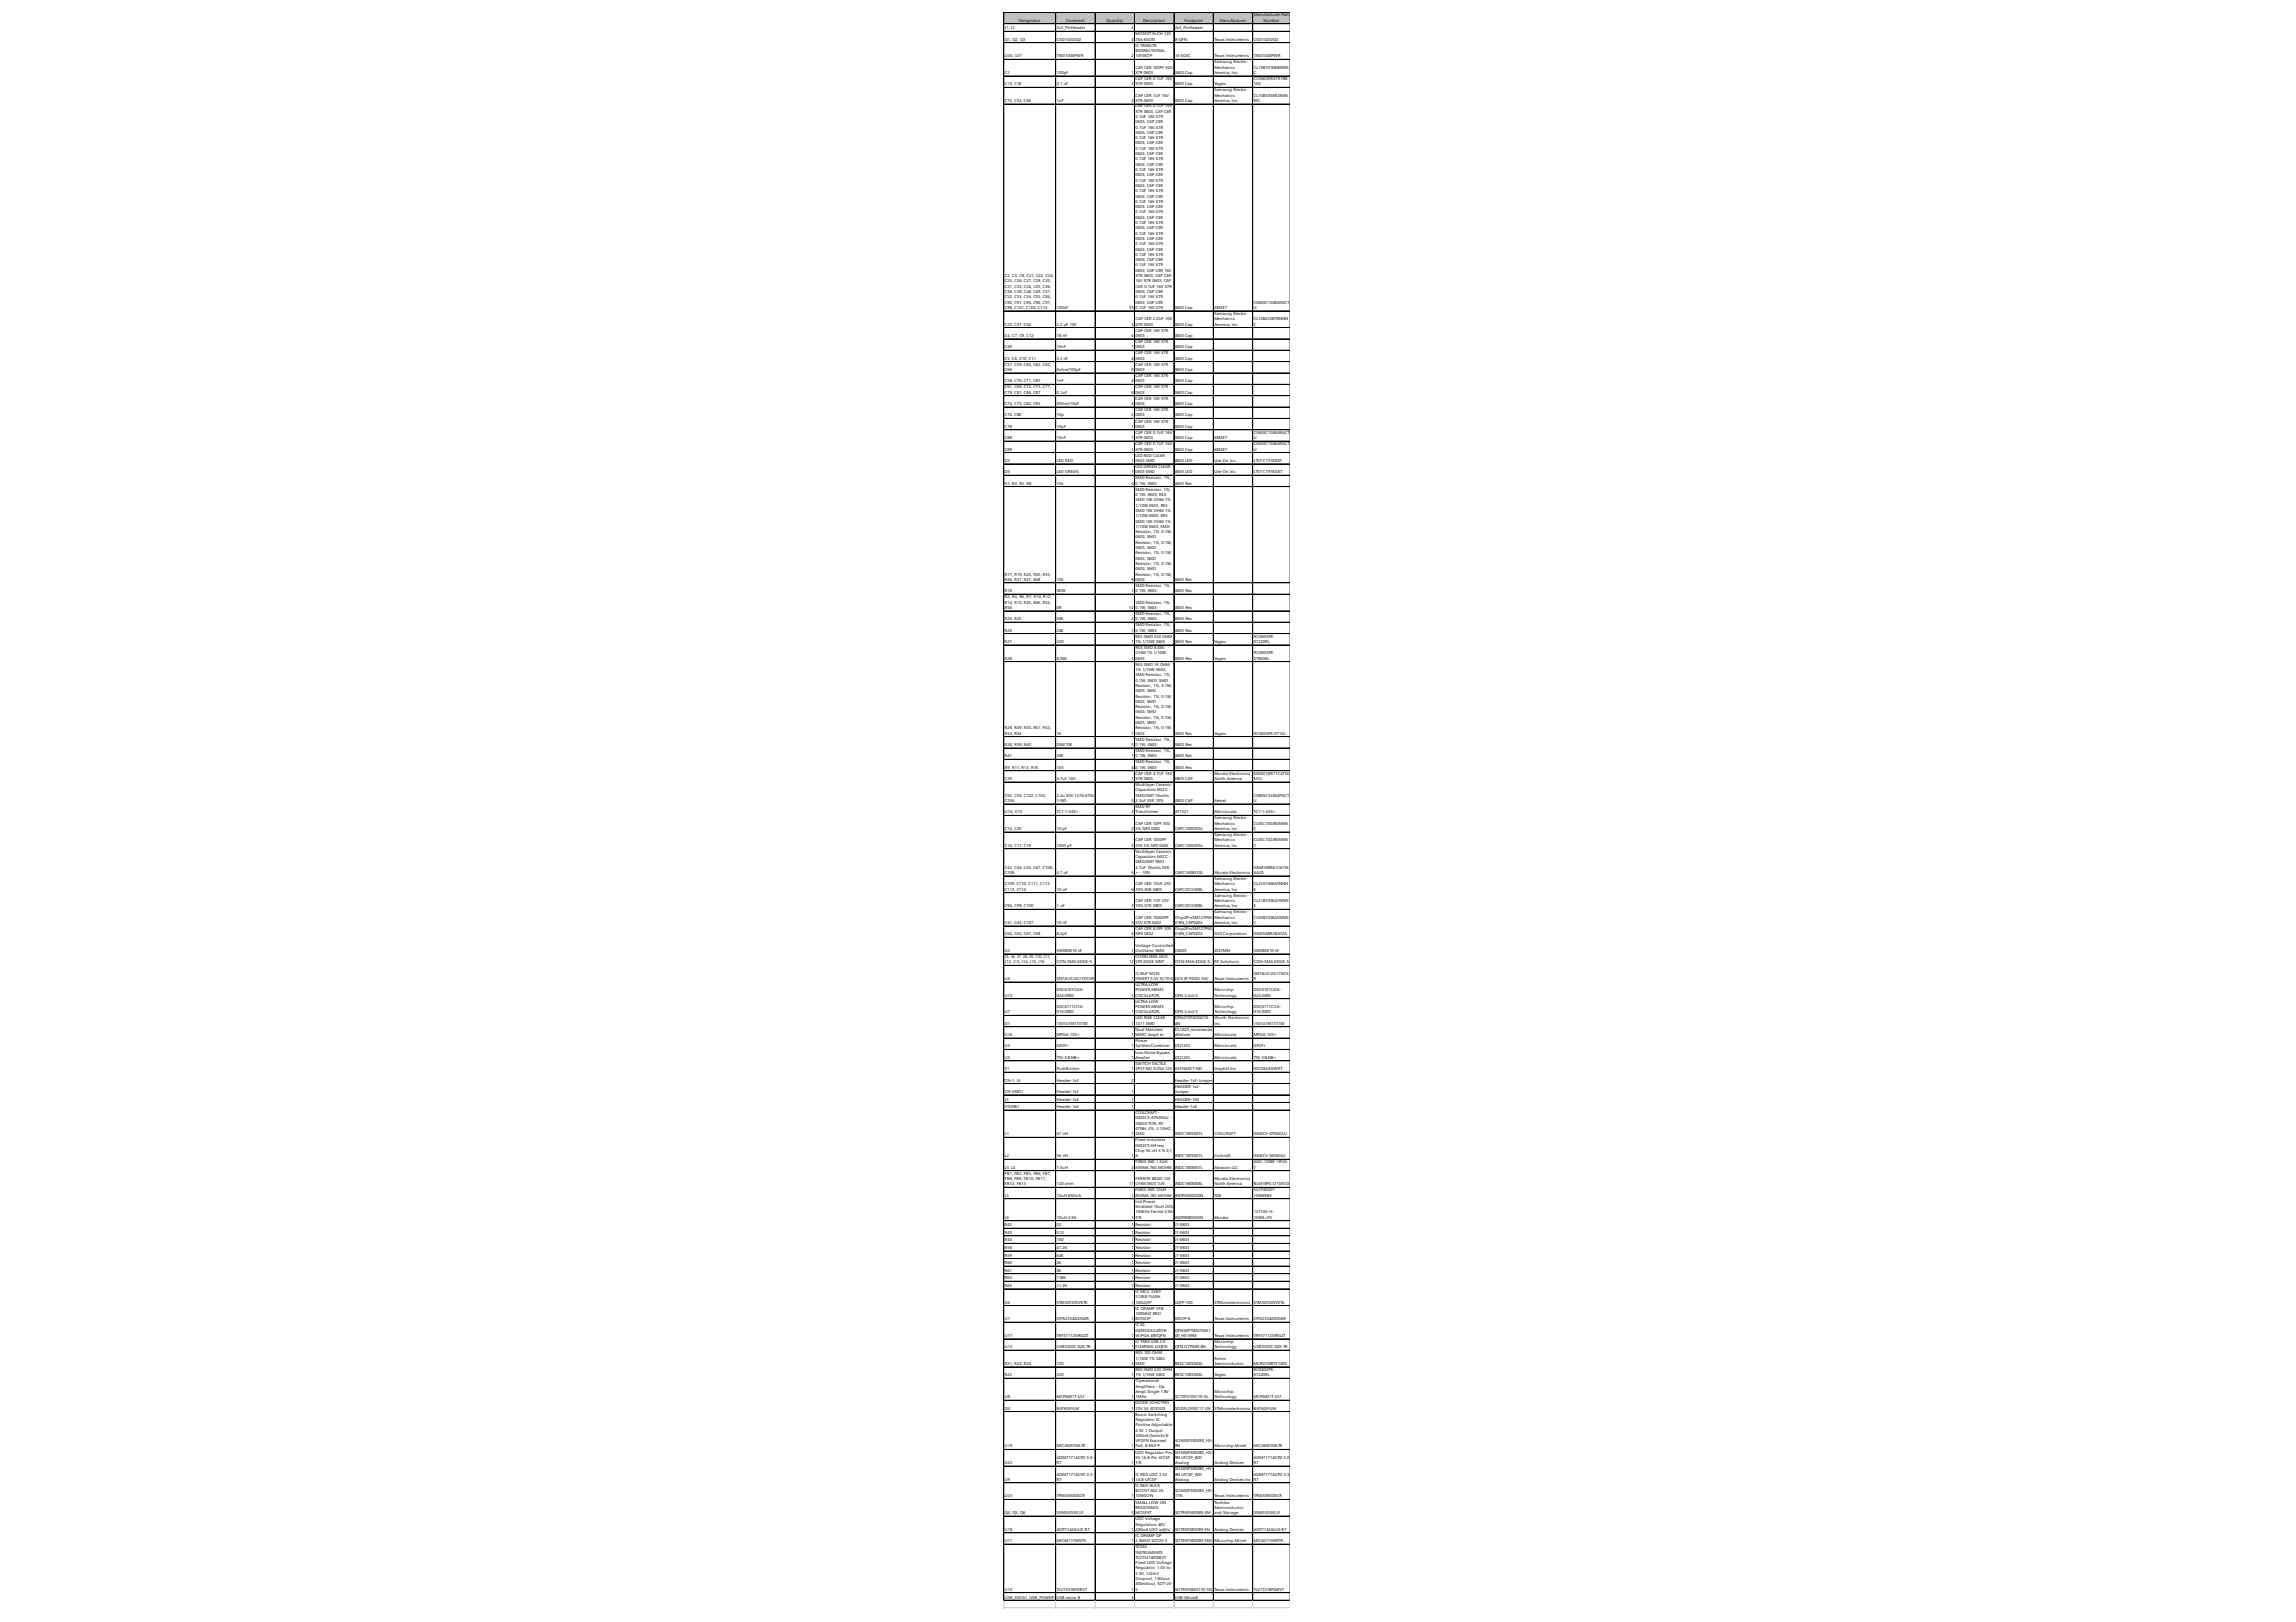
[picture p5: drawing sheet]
<svg xmlns="http://www.w3.org/2000/svg" width="297mm" height="210mm" viewBox="0 0 297 210" stroke-linecap="round" stroke-linejoin="round" font-family="sans-serif">
<defs><g id="words">
<g font-size=".5">
<text x="130" y="3.8">J1, J2</text>
<text x="130" y="5.3">Q1, Q2, Q3</text>
<text x="131.8" y="2.8">Designator</text>
<text x="136.7" y="3.8">2x2_PinHeader</text>
<text x="136.7" y="5.3">CSD13202Q2</text>
<text x="137.9" y="2.8">Comment</text>
<text x="143.1" y="2.8">Quantity</text>
<text x="146.4" y="3.8">2</text>
<text x="146.4" y="5.3">3</text>
<text x="146.9" y="4.6">MOSFET N-CH 12V</text>
<text x="146.9" y="5.3">76A 6SON</text>
<text x="147.9" y="2.8">Description</text>
<text x="152" y="3.8">2x2_PinHeader</text>
<text x="152" y="5.3">8-QFN</text>
<text x="153.2" y="2.8">Footprint</text>
<text x="157.1" y="5.3">Texas Instruments</text>
<text x="157.8" y="2.8">Manufacturer</text>
<text x="162.2" y="2.1">Manufacturer Part</text>
<text x="162.2" y="5.3">CSD13202Q2</text>
<text x="163.5" y="2.8">Number</text>
<text x="130" y="7.4">U20, U21</text>
<text x="130" y="9.6">C1</text>
<text x="130" y="11.1">C13, C18</text>
<text x="136.7" y="7.4">TXS0104EPWR</text>
<text x="136.7" y="9.6">100pF</text>
<text x="136.7" y="11.1">0.1 uF</text>
<text x="146.4" y="7.4">2</text>
<text x="146.4" y="9.6">1</text>
<text x="146.4" y="11.1">2</text>
<text x="146.9" y="6.1">IC TRNSLTR</text>
<text x="146.9" y="6.7">BIDIRECTIONAL</text>
<text x="146.9" y="7.4">14TSSOP</text>
<text x="146.9" y="8.9">CAP CER 100PF 50V</text>
<text x="146.9" y="9.6">X7R 0603</text>
<text x="146.9" y="10.4">CAP CER 0.1UF 16V</text>
<text x="146.9" y="11.1">X7R 0603</text>
<text x="152" y="7.4">14-SOIC</text>
<text x="152" y="9.6">0603 Cap</text>
<text x="152" y="11.1">0603 Cap</text>
<text x="157.1" y="7.4">Texas Instruments</text>
<text x="157.1" y="8.2">Samsung Electro-</text>
<text x="157.1" y="8.9">Mechanics</text>
<text x="157.1" y="9.6">America, Inc.</text>
<text x="157.1" y="11.1">Yageo</text>
<text x="157.1" y="11.8">Samsung Electro-</text>
<text x="162.2" y="7.4">TXS0104EPWR</text>
<text x="162.2" y="8.9">CL10B101KB8NNN</text>
<text x="162.2" y="9.6">C</text>
<text x="162.2" y="10.4">CC0603KRX7R7BB</text>
<text x="162.2" y="11.1">104</text>
<text x="130" y="13.2">C15, C32, C46</text>
<text x="136.7" y="13.2">1uF</text>
<text x="146.4" y="13.2">3</text>
<text x="146.9" y="12.5">CAP CER 1UF 16V</text>
<text x="146.9" y="13.2">X7R 0603</text>
<text x="146.9" y="13.9">CAP CER 0.1UF 16V</text>
<text x="146.9" y="14.6">X7R 0603, CAP CER</text>
<text x="146.9" y="15.3">0.1UF 16V X7R</text>
<text x="146.9" y="16">0603, CAP CER</text>
<text x="146.9" y="16.6">0.1UF 16V X7R</text>
<text x="146.9" y="17.3">0603, CAP CER</text>
<text x="152" y="13.2">0603 Cap</text>
<text x="157.1" y="12.5">Mechanics</text>
<text x="157.1" y="13.2">America, Inc.</text>
<text x="162.2" y="12.5">CL10B105MO8NN</text>
<text x="162.2" y="13.2">WC</text>
<text x="146.9" y="18">0.1UF 16V X7R</text>
<text x="146.9" y="18.7">0603, CAP CER</text>
<text x="146.9" y="19.4">0.1UF 16V X7R</text>
<text x="146.9" y="20.1">0603, CAP CER</text>
<text x="146.9" y="20.8">0.1UF 16V X7R</text>
<text x="146.9" y="21.4">0603, CAP CER</text>
<text x="146.9" y="22.1">0.1UF 16V X7R</text>
<text x="146.9" y="22.8">0603, CAP CER</text>
<text x="146.9" y="23.5">0.1UF 16V X7R</text>
<text x="146.9" y="24.2">0603, CAP CER</text>
<text x="146.9" y="24.9">0.1UF 16V X7R</text>
<text x="146.9" y="25.6">0603, CAP CER</text>
<text x="146.9" y="26.2">0.1UF 16V X7R</text>
<text x="146.9" y="26.9">0603, CAP CER</text>
<text x="146.9" y="27.6">0.1UF 16V X7R</text>
<text x="146.9" y="28.3">0603, CAP CER</text>
<text x="146.9" y="29">0.1UF 16V X7R</text>
<text x="146.9" y="29.7">0603, CAP CER</text>
<text x="130" y="35.9">C2, C3, C8, C21, C22, C24,</text>
<text x="146.9" y="30.4">0.1UF 16V X7R</text>
<text x="146.9" y="31.1">0603, CAP CER</text>
<text x="146.9" y="31.7">0.1UF 16V X7R</text>
<text x="146.9" y="32.4">0603, CAP CER</text>
<text x="146.9" y="33.1">0.1UF 16V X7R</text>
<text x="146.9" y="33.8">0603, CAP CER</text>
<text x="146.9" y="34.5">0.1UF 16V X7R</text>
<text x="146.9" y="35.2">0603, CAP CER 16V</text>
<text x="146.9" y="35.9">X7R 0603, CAP CER</text>
<text x="130" y="36.5">C25, C26, C27, C28, C30,</text>
<text x="130" y="37.2">C31, C33, C34, C35, C36,</text>
<text x="130" y="37.9">C38, C39, C48, C49, C51,</text>
<text x="130" y="38.6">C52, C53, C54, C55, C84,</text>
<text x="130" y="39.3">C90, C91, C95, C96, C97,</text>
<text x="130" y="40">C98, C101, C105, C115</text>
<text x="136.7" y="40">100nF</text>
<text x="146.1" y="40">35</text>
<text x="146.9" y="36.5">16V X7R 0603, CAP</text>
<text x="146.9" y="37.2">CER 0.1UF 16V X7R</text>
<text x="146.9" y="37.9">0603, CAP CER</text>
<text x="146.9" y="38.6">0.1UF 16V X7R</text>
<text x="146.9" y="39.3">0603, CAP CER</text>
<text x="146.9" y="40">0.1UF 16V X7R</text>
<text x="146.9" y="41.4">CAP CER 2.2UF 10V</text>
<text x="152" y="40">0603 Cap</text>
<text x="157.1" y="40">KEMET</text>
<text x="157.1" y="40.8">Samsung Electro-</text>
<text x="157.1" y="41.4">Mechanics</text>
<text x="162.2" y="39.3">C0603C104K4RACT</text>
<text x="162.2" y="40">U</text>
<text x="162.2" y="41.4">CL10B225KP8NNN</text>
<text x="130" y="42.1">C23, C37, C56</text>
<text x="130" y="43.6">C4, C7, C9, C12</text>
<text x="130" y="45.1">C40</text>
<text x="130" y="46.5">C5, C6, C10, C11</text>
<text x="130" y="47.3">C57, C59, C60, C62, C63,</text>
<text x="136.7" y="42.1">2.2 uF 10V</text>
<text x="136.7" y="43.6">18 nF</text>
<text x="136.7" y="45.1">10nF</text>
<text x="136.7" y="46.5">3.3 nF</text>
<text x="146.4" y="42.1">3</text>
<text x="146.4" y="43.6">4</text>
<text x="146.4" y="45.1">1</text>
<text x="146.4" y="46.5">4</text>
<text x="146.9" y="42.1">X7R 0603</text>
<text x="146.9" y="42.9">CAP CER 16V X7R</text>
<text x="146.9" y="43.6">0603</text>
<text x="146.9" y="44.4">CAP CER 16V X7R</text>
<text x="146.9" y="45.1">0603</text>
<text x="146.9" y="45.9">CAP CER 16V X7R</text>
<text x="146.9" y="46.5">0603</text>
<text x="146.9" y="47.3">CAP CER 16V X7R</text>
<text x="152" y="42.1">0603 Cap</text>
<text x="152" y="43.6">0603 Cap</text>
<text x="152" y="45.1">0603 Cap</text>
<text x="152" y="46.5">0603 Cap</text>
<text x="157.1" y="42.1">America, Inc.</text>
<text x="162.2" y="42.1">C</text>
<text x="130" y="48">C66</text>
<text x="130" y="49.5">C58, C70, C71, C85</text>
<text x="130" y="50.3">C61, C69, C72, C73, C77,</text>
<text x="130" y="51">C79, C81, C86, C87</text>
<text x="130" y="52.4">C74, C75, C82, C83</text>
<text x="130" y="53.9">C76, C80</text>
<text x="136.7" y="48">0ohm/100pF</text>
<text x="136.7" y="49.5">1nF</text>
<text x="136.7" y="51">0.1uF</text>
<text x="136.7" y="52.4">0Ohm/10uF</text>
<text x="136.7" y="53.9">10p</text>
<text x="146.4" y="48">6</text>
<text x="146.4" y="49.5">4</text>
<text x="146.4" y="51">9</text>
<text x="146.4" y="52.4">4</text>
<text x="146.4" y="53.9">2</text>
<text x="146.9" y="48">0603</text>
<text x="146.9" y="48.8">CAP CER 16V X7R</text>
<text x="146.9" y="49.5">0603</text>
<text x="146.9" y="50.3">CAP CER 16V X7R</text>
<text x="146.9" y="51">0603</text>
<text x="146.9" y="51.7">CAP CER 16V X7R</text>
<text x="146.9" y="52.4">0603</text>
<text x="146.9" y="53.2">CAP CER 16V X7R</text>
<text x="146.9" y="53.9">0603</text>
<text x="152" y="48">0603 Cap</text>
<text x="152" y="49.5">0603 Cap</text>
<text x="152" y="51">0603 Cap</text>
<text x="152" y="52.4">0603 Cap</text>
<text x="152" y="53.9">0603 Cap</text>
<text x="130" y="55.4">C78</text>
<text x="130" y="56.8">C88</text>
<text x="130" y="58.3">C89</text>
<text x="130" y="59.8">D2</text>
<text x="136.7" y="55.4">10pF</text>
<text x="136.7" y="56.8">15nF</text>
<text x="136.7" y="59.8">LED RED</text>
<text x="146.4" y="55.4">1</text>
<text x="146.4" y="56.8">1</text>
<text x="146.4" y="58.3">1</text>
<text x="146.4" y="59.8">1</text>
<text x="146.9" y="54.7">CAP CER 16V X7R</text>
<text x="146.9" y="55.4">0603</text>
<text x="146.9" y="56.1">CAP CER 0.1UF 16V</text>
<text x="146.9" y="56.8">X7R 0603</text>
<text x="146.9" y="57.6">CAP CER 0.1UF 16V</text>
<text x="146.9" y="58.3">X7R 0603</text>
<text x="146.9" y="59.1">LED RED CLEAR</text>
<text x="146.9" y="59.8">0603 SMD</text>
<text x="152" y="55.4">0603 Cap</text>
<text x="152" y="56.8">0603 Cap</text>
<text x="152" y="58.3">0603 Cap</text>
<text x="152" y="59.8">0603 LED</text>
<text x="157.1" y="56.8">KEMET</text>
<text x="157.1" y="58.3">KEMET</text>
<text x="157.1" y="59.8">Lite-On Inc.</text>
<text x="162.2" y="56.1">C0603C104K4RACT</text>
<text x="162.2" y="56.8">U</text>
<text x="162.2" y="57.6">C0603C104K4RACT</text>
<text x="162.2" y="58.3">U</text>
<text x="162.2" y="59.8">LTST-C191KRKT</text>
<text x="130" y="61.2">D3</text>
<text x="130" y="62.7">R1, R3, R5, R8</text>
<text x="136.7" y="61.2">LED GREEN</text>
<text x="136.7" y="62.7">15k</text>
<text x="146.4" y="61.2">1</text>
<text x="146.4" y="62.7">4</text>
<text x="146.9" y="60.6">LED GREEN CLEAR</text>
<text x="146.9" y="61.2">0603 SMD</text>
<text x="146.9" y="62">SMD Resistor, 1%,</text>
<text x="146.9" y="62.7">0.1W, 0603</text>
<text x="146.9" y="63.5">SMD Resistor, 1%,</text>
<text x="146.9" y="64.2">0.1W, 0603, RES</text>
<text x="146.9" y="64.9">SMD 10K OHM 1%</text>
<text x="146.9" y="65.6">1/10W 0603, RES</text>
<text x="152" y="61.2">0603 LED</text>
<text x="152" y="62.7">0603 Res</text>
<text x="157.1" y="61.2">Lite-On Inc.</text>
<text x="162.2" y="61.2">LTST-C191KGKT</text>
<text x="146.9" y="66.2">SMD 10K OHM 1%</text>
<text x="146.9" y="66.9">1/10W 0603, RES</text>
<text x="146.9" y="67.6">SMD 10K OHM 1%</text>
<text x="146.9" y="68.3">1/10W 0603, SMD</text>
<text x="146.9" y="69">Resistor, 1%, 0.1W,</text>
<text x="146.9" y="69.7">0603, SMD</text>
<text x="146.9" y="70.4">Resistor, 1%, 0.1W,</text>
<text x="146.9" y="71">0603, SMD</text>
<text x="146.9" y="71.7">Resistor, 1%, 0.1W,</text>
<text x="130" y="74.5">R17, R19, R20, R30, R35,</text>
<text x="130" y="75.2">R36, R37, R47, R48</text>
<text x="130" y="76.6">R18</text>
<text x="130" y="77.4">R2, R4, R6, R7, R10, R12,</text>
<text x="136.7" y="75.2">10k</text>
<text x="136.7" y="76.6">3K92</text>
<text x="146.4" y="75.2">9</text>
<text x="146.4" y="76.6">1</text>
<text x="146.9" y="72.4">0603, SMD</text>
<text x="146.9" y="73.1">Resistor, 1%, 0.1W,</text>
<text x="146.9" y="73.8">0603, SMD</text>
<text x="146.9" y="74.5">Resistor, 1%, 0.1W,</text>
<text x="146.9" y="75.2">0603</text>
<text x="146.9" y="76">SMD Resistor, 1%,</text>
<text x="146.9" y="76.6">0.1W, 0603</text>
<text x="152" y="75.2">0603 Res</text>
<text x="152" y="76.6">0603 Res</text>
<text x="130" y="78.1">R14, R15, R45, R46, R55,</text>
<text x="130" y="78.8">R56</text>
<text x="130" y="80.3">R24, R25</text>
<text x="130" y="81.7">R26</text>
<text x="130" y="83.2">R27</text>
<text x="136.7" y="78.8">0R</text>
<text x="136.7" y="80.3">56K</text>
<text x="136.7" y="81.7">24K</text>
<text x="136.7" y="83.2">220</text>
<text x="146.1" y="78.8">12</text>
<text x="146.4" y="80.3">2</text>
<text x="146.4" y="81.7">1</text>
<text x="146.4" y="83.2">1</text>
<text x="146.9" y="78.1">SMD Resistor, 1%,</text>
<text x="146.9" y="78.8">0.1W, 0603</text>
<text x="146.9" y="79.6">SMD Resistor, 1%,</text>
<text x="146.9" y="80.3">0.1W, 0603</text>
<text x="146.9" y="81">SMD Resistor, 1%,</text>
<text x="146.9" y="81.7">0.1W, 0603</text>
<text x="146.9" y="82.5">RES SMD 220 OHM</text>
<text x="146.9" y="83.2">1% 1/10W 0603</text>
<text x="146.9" y="84">RES SMD 8.06K</text>
<text x="152" y="78.8">0603 Res</text>
<text x="152" y="80.3">0603 Res</text>
<text x="152" y="81.7">0603 Res</text>
<text x="152" y="83.2">0603 Res</text>
<text x="157.1" y="83.2">Yageo</text>
<text x="162.2" y="82.5">RC0603FR-</text>
<text x="162.2" y="83.2">07220RL</text>
<text x="130" y="85.4">R28</text>
<text x="136.7" y="85.4">8.06K</text>
<text x="146.4" y="85.4">1</text>
<text x="146.9" y="84.7">OHM 1% 1/10W</text>
<text x="146.9" y="85.4">0603</text>
<text x="146.9" y="86.1">RES SMD 1K OHM</text>
<text x="146.9" y="86.8">1% 1/10W 0603,</text>
<text x="146.9" y="87.5">SMD Resistor, 1%,</text>
<text x="146.9" y="88.2">0.1W, 0603, SMD</text>
<text x="146.9" y="88.9">Resistor, 1%, 0.1W,</text>
<text x="146.9" y="89.6">0603, SMD</text>
<text x="152" y="85.4">0603 Res</text>
<text x="157.1" y="85.4">Yageo</text>
<text x="162.2" y="84.7">RC0603FR-</text>
<text x="162.2" y="85.4">078K06L</text>
<text x="130" y="94.4">R29, R49, R50, R51, R52,</text>
<text x="130" y="95.1">R53, R54</text>
<text x="136.7" y="95.1">1K</text>
<text x="146.4" y="95.1">7</text>
<text x="146.9" y="90.3">Resistor, 1%, 0.1W,</text>
<text x="146.9" y="91">0603, SMD</text>
<text x="146.9" y="91.6">Resistor, 1%, 0.1W,</text>
<text x="146.9" y="92.3">0603, SMD</text>
<text x="146.9" y="93">Resistor, 1%, 0.1W,</text>
<text x="146.9" y="93.7">0603, SMD</text>
<text x="146.9" y="94.4">Resistor, 1%, 0.1W,</text>
<text x="146.9" y="95.1">0603</text>
<text x="146.9" y="95.9">SMD Resistor, 1%,</text>
<text x="152" y="95.1">0603 Res</text>
<text x="157.1" y="95.1">Yageo</text>
<text x="162.2" y="95.1">RC0603FR-071KL</text>
<text x="130" y="96.5">R38, R39, R40</text>
<text x="130" y="98">R41</text>
<text x="130" y="99.5">R9, R11, R13, R16</text>
<text x="130" y="101">C29</text>
<text x="136.7" y="96.5">DNI/10K</text>
<text x="136.7" y="98">30K</text>
<text x="136.7" y="99.5">1k5</text>
<text x="136.7" y="101">4.7uF 16V</text>
<text x="146.4" y="96.5">3</text>
<text x="146.4" y="98">1</text>
<text x="146.4" y="99.5">4</text>
<text x="146.4" y="101">1</text>
<text x="146.9" y="96.5">0.1W, 0603</text>
<text x="146.9" y="97.3">SMD Resistor, 1%,</text>
<text x="146.9" y="98">0.1W, 0603</text>
<text x="146.9" y="98.8">SMD Resistor, 1%,</text>
<text x="146.9" y="99.5">0.1W, 0603</text>
<text x="146.9" y="100.3">CAP CER 4.7UF 16V</text>
<text x="146.9" y="101">X7R 0805</text>
<text x="146.9" y="101.7">Multilayer Ceramic</text>
<text x="152" y="96.5">0603 Res</text>
<text x="152" y="98">0603 Res</text>
<text x="152" y="99.5">0603 Res</text>
<text x="152" y="101">0805 CAP</text>
<text x="157.1" y="100.3">Murata Electronics</text>
<text x="157.1" y="101">North America</text>
<text x="162.2" y="100.3">GRM21BR71C475K</text>
<text x="162.2" y="101">E51L</text>
<text x="130" y="103.1">C92, C93, C102, C103,</text>
<text x="130" y="103.8">C104</text>
<text x="130" y="105.3">U14, U15</text>
<text x="130" y="107.4">C14, C20</text>
<text x="136.7" y="103.1">2.2u 50V 1276-6702-</text>
<text x="136.7" y="103.8">1-ND</text>
<text x="136.7" y="105.3">TC1-1-43X+</text>
<text x="136.7" y="107.4">10 pF</text>
<text x="146.4" y="103.8">5</text>
<text x="146.4" y="105.3">2</text>
<text x="146.4" y="107.4">2</text>
<text x="146.9" y="102.4">Capacitors MLCC -</text>
<text x="146.9" y="103.1">SMD/SMT 16volts</text>
<text x="146.9" y="103.8">3.3uF X5R 10%</text>
<text x="146.9" y="104.6">SMD RF</text>
<text x="146.9" y="105.3">Transformer</text>
<text x="146.9" y="106.7">CAP CER 10PF 50V</text>
<text x="146.9" y="107.4">5% NP0 0402</text>
<text x="152" y="103.8">0805 CAP</text>
<text x="152" y="105.3">AT1521</text>
<text x="152" y="107.4">CAPC1005X05L</text>
<text x="157.1" y="103.8">Kemet</text>
<text x="157.1" y="105.3">Minicircuits</text>
<text x="157.1" y="106">Samsung Electro-</text>
<text x="157.1" y="106.7">Mechanics</text>
<text x="157.1" y="107.4">America, Inc</text>
<text x="162.2" y="103.1">C0805C335K4PACT</text>
<text x="162.2" y="103.8">U</text>
<text x="162.2" y="105.3">TC1-1-43X+</text>
<text x="162.2" y="106.7">CL05C100JB5NNN</text>
<text x="162.2" y="107.4">C</text>
<text x="130" y="109.6">C16, C17, C19</text>
<text x="130" y="112.4">C42, C44, C45, C47, C106,</text>
<text x="130" y="113.1">C108</text>
<text x="136.7" y="109.6">1000 pF</text>
<text x="136.7" y="113.1">4.7 uF</text>
<text x="146.4" y="109.6">3</text>
<text x="146.4" y="113.1">6</text>
<text x="146.9" y="108.9">CAP CER 1000PF</text>
<text x="146.9" y="109.6">25V 5% NP0 0402</text>
<text x="146.9" y="110.4">Multilayer Ceramic</text>
<text x="146.9" y="111">Capacitors MLCC -</text>
<text x="146.9" y="111.7">SMD/SMT 0603</text>
<text x="146.9" y="112.4">4.7uF 16volts X5R</text>
<text x="146.9" y="113.1">+ - 10%</text>
<text x="152" y="109.6">CAPC1005X05L</text>
<text x="152" y="113.1">CAPC1608X10L</text>
<text x="157.1" y="108.2">Samsung Electro-</text>
<text x="157.1" y="108.9">Mechanics</text>
<text x="157.1" y="109.6">America, Inc</text>
<text x="157.1" y="113.1">Murata Electronics</text>
<text x="157.1" y="113.9">Samsung Electro-</text>
<text x="162.2" y="108.9">CL05C102JB5NNN</text>
<text x="162.2" y="109.6">C</text>
<text x="162.2" y="112.4">GRM188R61C475K</text>
<text x="162.2" y="113.1">AAJD</text>
<text x="130" y="114.6">C109, C110, C111, C112,</text>
<text x="130" y="115.3">C113, C114</text>
<text x="130" y="117.4">C94, C99, C100</text>
<text x="130" y="119.6">C41, C43, C107</text>
<text x="136.7" y="115.3">10 uF</text>
<text x="136.7" y="117.4">1 uF</text>
<text x="136.7" y="119.6">10 nF</text>
<text x="146.4" y="115.3">6</text>
<text x="146.4" y="117.4">3</text>
<text x="146.4" y="119.6">3</text>
<text x="146.9" y="114.6">CAP CER 10UF 25V</text>
<text x="146.9" y="115.3">10% X5R 0805</text>
<text x="146.9" y="116.7">CAP CER 1UF 25V</text>
<text x="146.9" y="117.4">10% X7R 0805</text>
<text x="146.9" y="118.9">CAP CER 10000PF</text>
<text x="146.9" y="119.6">25V X7R 0402</text>
<text x="152" y="115.3">CAPC2012X08L</text>
<text x="152" y="117.4">CAPC2012X08L</text>
<text x="152" y="118.9">Chip2PinSM127P60</text>
<text x="152" y="119.6">0-8N_CAP0402</text>
<text x="157.1" y="114.6">Mechanics</text>
<text x="157.1" y="115.3">America, Inc</text>
<text x="157.1" y="116">Samsung Electro-</text>
<text x="157.1" y="116.7">Mechanics</text>
<text x="157.1" y="117.4">America, Inc</text>
<text x="157.1" y="118.2">Samsung Electro-</text>
<text x="157.1" y="118.9">Mechanics</text>
<text x="157.1" y="119.6">America, Inc.</text>
<text x="162.2" y="114.6">CL21A106KAYNNN</text>
<text x="162.2" y="115.3">E</text>
<text x="162.2" y="116.7">CL21B105KAFNNN</text>
<text x="162.2" y="117.4">E</text>
<text x="162.2" y="118.9">CL05B103KA5NNN</text>
<text x="162.2" y="119.6">C</text>
<text x="130" y="121">C64, C65, C67, C68</text>
<text x="130" y="123.2">U2</text>
<text x="130" y="124">J5, J6, J7, J8, J9, J10, J11,</text>
<text x="130" y="124.7">J12, J13, J14, J15, J16</text>
<text x="136.7" y="121">8.2pF</text>
<text x="136.7" y="123.2">V600ME10-LF</text>
<text x="136.7" y="124.7">CON-SMA-EDGE-S</text>
<text x="146.1" y="124.7">12</text>
<text x="146.4" y="121">4</text>
<text x="146.4" y="123.2">1</text>
<text x="146.9" y="120.4">CAP CER 8.2PF 50V</text>
<text x="146.9" y="121">NP0 0402</text>
<text x="146.9" y="122.5">Voltage-Controlled</text>
<text x="146.9" y="123.2">Oscillator SMD</text>
<text x="146.9" y="124">CONN SMA JACK</text>
<text x="146.9" y="124.7">STR EDGE MNT</text>
<text x="152" y="120.4">Chip2PinSM127P60</text>
<text x="152" y="121">0-8N_CAP0402</text>
<text x="152" y="123.2">CK605</text>
<text x="152" y="124.7">CON-SMA-EDGE-S</text>
<text x="157.1" y="121">AVX Corporation</text>
<text x="157.1" y="123.2">ZCOMM</text>
<text x="157.1" y="124.7">RF Solutions</text>
<text x="162.2" y="121">04025A8R2BAT2A</text>
<text x="162.2" y="123.2">V600ME10-LF</text>
<text x="162.2" y="124.7">CON-SMA-EDGE-S</text>
<text x="130" y="126.8">U4</text>
<text x="130" y="129">U13</text>
<text x="130" y="131.1">U7</text>
<text x="136.7" y="126.8">SN74LVC2G17DCKR</text>
<text x="136.7" y="128.3">DSC6101CI2A-</text>
<text x="136.7" y="129">024.0000</text>
<text x="136.7" y="130.5">DSC6111CI1A-</text>
<text x="136.7" y="131.1">016.0000</text>
<text x="146.4" y="126.8">1</text>
<text x="146.4" y="129">1</text>
<text x="146.4" y="131.1">1</text>
<text x="146.9" y="126.1">IC BUF NON-</text>
<text x="146.9" y="126.8">INVERT 5.5V SC70-6</text>
<text x="146.9" y="127.6">ULTRA-LOW</text>
<text x="146.9" y="128.3">POWER,MEMS</text>
<text x="146.9" y="129">OSCILLATOR,</text>
<text x="146.9" y="129.8">ULTRA-LOW</text>
<text x="146.9" y="130.5">POWER,MEMS</text>
<text x="146.9" y="131.1">OSCILLATOR,</text>
<text x="146.9" y="131.9">LED RGB CLEAR</text>
<text x="152" y="126.8">DCK (R-PDSO-G6)</text>
<text x="152" y="129">DFN 3.2x2.5</text>
<text x="152" y="131.1">DFN 3.2x2.5</text>
<text x="152" y="131.9">DFN270P320X210-</text>
<text x="157.1" y="126.8">Texas Instruments</text>
<text x="157.1" y="128.3">Microchip</text>
<text x="157.1" y="129">Technology</text>
<text x="157.1" y="130.5">Microchip</text>
<text x="157.1" y="131.1">Technology</text>
<text x="157.1" y="131.9">Wurth Electronics</text>
<text x="162.2" y="126.1">SN74LVC2G17DCK</text>
<text x="162.2" y="126.8">R</text>
<text x="162.2" y="128.3">DSC6101CI2A-</text>
<text x="162.2" y="129">024.0000</text>
<text x="162.2" y="130.5">DSC6111CI1A-</text>
<text x="162.2" y="131.1">016.0000</text>
<text x="130" y="132.6">D1</text>
<text x="130" y="134.1">U16</text>
<text x="130" y="135.6">U3</text>
<text x="130" y="137">U5</text>
<text x="136.7" y="132.6">150141M173100</text>
<text x="136.7" y="134.1">MPGA-105+</text>
<text x="136.7" y="135.6">GP2Y+</text>
<text x="136.7" y="137">TSS-53LNB+</text>
<text x="146.4" y="132.6">1</text>
<text x="146.4" y="134.1">1</text>
<text x="146.4" y="135.6">1</text>
<text x="146.4" y="137">1</text>
<text x="146.9" y="132.6">1411 SMD</text>
<text x="146.9" y="133.4">Dual Matched</text>
<text x="146.9" y="134.1">MMIC Ampli er</text>
<text x="146.9" y="134.9">Power</text>
<text x="146.9" y="135.6">Splitter/Combiner</text>
<text x="146.9" y="136.3">Low Noise Bypass</text>
<text x="146.9" y="137">Amplier</text>
<text x="146.9" y="137.8">SWITCH TACTILE</text>
<text x="152" y="132.6">4N</text>
<text x="152" y="133.4">DL1020_recomende</text>
<text x="152" y="134.1">dValues</text>
<text x="152" y="135.6">DQ1225</text>
<text x="152" y="137">DQ1225</text>
<text x="157.1" y="132.6">Inc.</text>
<text x="157.1" y="134.1">Minicircuits</text>
<text x="157.1" y="135.6">Minicircuits</text>
<text x="157.1" y="137">Minicircuits</text>
<text x="162.2" y="132.6">150141M173100</text>
<text x="162.2" y="134.1">MPGA-105+</text>
<text x="162.2" y="135.6">GP2Y+</text>
<text x="162.2" y="137">TSS-53LNB+</text>
<text x="130" y="138.5">S1</text>
<text x="130" y="140">CN-1, J4</text>
<text x="130" y="141.4">CN-GND1</text>
<text x="130" y="142.4">J3</text>
<text x="130" y="143.4">STLINK1</text>
<text x="136.7" y="138.5">PushButton</text>
<text x="136.7" y="140">Header-1x3</text>
<text x="136.7" y="141.4">Header-1x2</text>
<text x="136.7" y="142.4">Header-1x4</text>
<text x="136.7" y="143.4">Header-1x6</text>
<text x="146.4" y="138.5">1</text>
<text x="146.4" y="140">2</text>
<text x="146.4" y="141.4">1</text>
<text x="146.4" y="142.4">1</text>
<text x="146.4" y="143.4">1</text>
<text x="146.9" y="138.5">SPST-NO 0.05A 12V</text>
<text x="152" y="138.5">GH7643CT-ND</text>
<text x="152" y="140">Header-1x3-Jumper</text>
<text x="152" y="140.8">HEADER-1x2-</text>
<text x="152" y="141.4">Jumper</text>
<text x="152" y="142.4">HEADER-1X4</text>
<text x="152" y="143.4">Header-1x6</text>
<text x="157.1" y="138.5">Grayhill Inc.</text>
<text x="162.2" y="138.5">95C04A3GWRT</text>
<text x="130" y="146.9">L1</text>
<text x="130" y="149.8">L2</text>
<text x="136.7" y="146.9">47 nH</text>
<text x="136.7" y="149.8">56 nH</text>
<text x="146.4" y="146.9">1</text>
<text x="146.4" y="149.8">1</text>
<text x="146.9" y="144.2">COILCRAFT -</text>
<text x="146.9" y="144.9">0402CS-47NXGLU -</text>
<text x="146.9" y="145.6">INDUCTOR, RF,</text>
<text x="146.9" y="146.2">47NH, 2%, 2.1GHZ,</text>
<text x="146.9" y="146.9">SMD</text>
<text x="146.9" y="147.7">Fixed Inductors</text>
<text x="146.9" y="148.4">0402CS HiFreq</text>
<text x="146.9" y="149.1">Chip 56 nH 5 % 0.1</text>
<text x="146.9" y="149.8">A</text>
<text x="152" y="146.9">INDC1005X07L</text>
<text x="152" y="149.8">INDC1005X07L</text>
<text x="157.1" y="146.9">COILCRAFT</text>
<text x="157.1" y="149.8">Coilcraft</text>
<text x="162.2" y="146.9">0402CS-47NXGLU</text>
<text x="162.2" y="149.8">0402CS-56NXJLU</text>
<text x="130" y="151.2">L3, L4</text>
<text x="130" y="152">FB1, FB2, FB5, FB6, FB7,</text>
<text x="130" y="152.7">FB8, FB9, FB10, FB11,</text>
<text x="130" y="153.4">FB12, FB13</text>
<text x="130" y="154.9">L5</text>
<text x="136.7" y="151.2">1.5uH</text>
<text x="136.7" y="153.4">120 ohm</text>
<text x="136.7" y="154.9">10uH 850mA</text>
<text x="146.1" y="153.4">11</text>
<text x="146.4" y="151.2">2</text>
<text x="146.4" y="154.9">1</text>
<text x="146.9" y="150.6">FIXED IND 1.5UH</text>
<text x="146.9" y="151.2">630MA 760 MOHM</text>
<text x="146.9" y="152.7">FERRITE BEAD 120</text>
<text x="146.9" y="153.4">OHM 0603 1LN</text>
<text x="146.9" y="154.2">FIXED IND 10UH</text>
<text x="146.9" y="154.9">850MA 185 MOHM</text>
<text x="146.9" y="155.7">Ind Power</text>
<text x="152" y="151.2">INDC1008X07L</text>
<text x="152" y="153.4">INDC1608X08L</text>
<text x="152" y="154.9">INDP4040X20N</text>
<text x="157.1" y="151.2">Abracon LLC</text>
<text x="157.1" y="152.7">Murata Electronics</text>
<text x="157.1" y="153.4">North America</text>
<text x="157.1" y="154.9">TDK</text>
<text x="162.2" y="150.6">AISC-1008F-1R5G-</text>
<text x="162.2" y="151.2">T</text>
<text x="162.2" y="153.4">BLM18PG121SN1D</text>
<text x="162.2" y="154.2">VLCF4020T-</text>
<text x="162.2" y="154.9">100MR85</text>
<text x="130" y="157.7">L6</text>
<text x="130" y="158.7">R42</text>
<text x="130" y="159.7">R43</text>
<text x="130" y="160.7">R44</text>
<text x="130" y="161.6">R58</text>
<text x="136.7" y="157.7">10uH 3.9A</text>
<text x="136.7" y="158.7">22</text>
<text x="136.7" y="159.7">510</text>
<text x="136.7" y="160.7">100</text>
<text x="136.7" y="161.6">41.2K</text>
<text x="146.4" y="157.7">1</text>
<text x="146.4" y="158.7">1</text>
<text x="146.4" y="159.7">1</text>
<text x="146.4" y="160.7">1</text>
<text x="146.4" y="161.6">1</text>
<text x="146.9" y="156.3">Shielded 10uH 20%</text>
<text x="146.9" y="157">100KHz Ferrite 3.9A</text>
<text x="146.9" y="157.7">T/R</text>
<text x="146.9" y="158.7">Resistor</text>
<text x="146.9" y="159.7">Resistor</text>
<text x="146.9" y="160.7">Resistor</text>
<text x="146.9" y="161.6">Resistor</text>
<text x="152" y="157.7">INDP8080X45N</text>
<text x="152" y="158.7">J1-0603</text>
<text x="152" y="159.7">J1-0603</text>
<text x="152" y="160.7">J1-0603</text>
<text x="152" y="161.6">J1-0603</text>
<text x="157.1" y="157.7">Murata</text>
<text x="162.2" y="157">1217AS-H-</text>
<text x="162.2" y="157.7">100M=P3</text>
<text x="130" y="162.6">R59</text>
<text x="130" y="163.6">R60</text>
<text x="130" y="164.6">R61</text>
<text x="130" y="165.6">R63</text>
<text x="130" y="166.5">R65</text>
<text x="136.7" y="162.6">62K</text>
<text x="136.7" y="163.6">2K</text>
<text x="136.7" y="164.6">3K</text>
<text x="136.7" y="165.6">118K</text>
<text x="136.7" y="166.5">11.3K</text>
<text x="146.4" y="162.6">1</text>
<text x="146.4" y="163.6">1</text>
<text x="146.4" y="164.6">1</text>
<text x="146.4" y="165.6">1</text>
<text x="146.4" y="166.5">1</text>
<text x="146.9" y="162.6">Resistor</text>
<text x="146.9" y="163.6">Resistor</text>
<text x="146.9" y="164.6">Resistor</text>
<text x="146.9" y="165.6">Resistor</text>
<text x="146.9" y="166.5">Resistor</text>
<text x="146.9" y="167.3">IC MCU 32BIT</text>
<text x="152" y="162.6">J1-0603</text>
<text x="152" y="163.6">J1-0603</text>
<text x="152" y="164.6">J1-0603</text>
<text x="152" y="165.6">J1-0603</text>
<text x="152" y="166.5">J1-0603</text>
<text x="130" y="168.7">U6</text>
<text x="130" y="170.8">U1</text>
<text x="130" y="173">U17</text>
<text x="136.7" y="168.7">STM32F205VET6</text>
<text x="136.7" y="170.8">OPA2354AIDGKR</text>
<text x="136.7" y="173">TRF371125IRGZT</text>
<text x="146.4" y="168.7">1</text>
<text x="146.4" y="170.8">1</text>
<text x="146.4" y="173">1</text>
<text x="146.9" y="168">512KB FLASH</text>
<text x="146.9" y="168.7">100LQFP</text>
<text x="146.9" y="169.5">IC OPAMP VFB</text>
<text x="146.9" y="170.2">100MHZ RRO</text>
<text x="146.9" y="170.8">8VSSOP</text>
<text x="146.9" y="171.6">IC IQ</text>
<text x="146.9" y="172.3">DEMODULATOR</text>
<text x="146.9" y="173">W/PGA 48VQFN</text>
<text x="146.9" y="173.8">IC TXRX USB 2.0</text>
<text x="152" y="168.7">LQFP-100</text>
<text x="152" y="170.8">MSOP-8</text>
<text x="152" y="172.3">QFN50P700X700X1</text>
<text x="152" y="173">00_HS-49M</text>
<text x="157.1" y="168.7">STMicroelectronics</text>
<text x="157.1" y="170.8">Texas Instruments</text>
<text x="157.1" y="173">Texas Instruments</text>
<text x="157.1" y="173.8">Microchip</text>
<text x="162.2" y="168.7">STM32F205VET6</text>
<text x="162.2" y="170.8">OPA2354AIDGKR</text>
<text x="162.2" y="173">TRF371125IRGZT</text>
<text x="130" y="174.5">U12</text>
<text x="130" y="176.6">R21, R23, R34</text>
<text x="130" y="178.1">R22</text>
<text x="136.7" y="174.5">USB3320C-EZK-TR</text>
<text x="136.7" y="176.6">100</text>
<text x="136.7" y="178.1">220</text>
<text x="146.4" y="174.5">1</text>
<text x="146.4" y="176.6">3</text>
<text x="146.4" y="178.1">1</text>
<text x="146.9" y="174.5">FLEXPWR 32QFN</text>
<text x="146.9" y="175.3">RES 100 OHM</text>
<text x="146.9" y="175.9">1/16W 1% 0402</text>
<text x="146.9" y="176.6">SMD</text>
<text x="146.9" y="177.4">RES SMD 220 OHM</text>
<text x="146.9" y="178.1">1% 1/16W 0402</text>
<text x="146.9" y="178.9">Operational</text>
<text x="146.9" y="179.6">Amplifiers - Op</text>
<text x="152" y="174.5">QFN127P600-8N</text>
<text x="152" y="176.6">RESC1005X04L</text>
<text x="152" y="178.1">RESC1005X04L</text>
<text x="157.1" y="174.5">Technology</text>
<text x="157.1" y="175.9">Rohm</text>
<text x="157.1" y="176.6">Semiconductor</text>
<text x="157.1" y="178.1">Yageo</text>
<text x="162.2" y="174.5">USB3320C-EZK-TR</text>
<text x="162.2" y="176.6">MCR01MRTF1000</text>
<text x="162.2" y="177.4">RC0402FR-</text>
<text x="162.2" y="178.1">07220RL</text>
<text x="130" y="180.9">U8</text>
<text x="130" y="182.4">D4</text>
<text x="136.7" y="180.9">MCP6001T-I/LT</text>
<text x="136.7" y="182.4">BAT60JFILM</text>
<text x="146.4" y="180.9">1</text>
<text x="146.4" y="182.4">1</text>
<text x="146.9" y="180.3">Amps Single 1.8V</text>
<text x="146.9" y="180.9">1MHz</text>
<text x="146.9" y="181.7">DIODE SCHOTTKY</text>
<text x="146.9" y="182.4">10V 3A SOD323</text>
<text x="146.9" y="183.2">Boost Switching</text>
<text x="146.9" y="183.9">Regulator IC</text>
<text x="146.9" y="184.6">Positive Adjustable</text>
<text x="146.9" y="185.3">4.5V 1 Output</text>
<text x="146.9" y="185.9">500mA (Switch) 8-</text>
<text x="152" y="180.9">SC70P210X110-5L</text>
<text x="152" y="182.4">SODFL250X117-2N</text>
<text x="157.1" y="180.3">Microchip</text>
<text x="157.1" y="180.9">Technology</text>
<text x="157.1" y="182.4">STMicroelectronics</text>
<text x="162.2" y="180.9">MCP6001T-I/LT</text>
<text x="162.2" y="182.4">BAT60JFILM</text>
<text x="130" y="187.3">U19</text>
<text x="130" y="189.5">U22</text>
<text x="130" y="191.6">U9</text>
<text x="136.7" y="187.3">MIC2605YMLTR</text>
<text x="136.7" y="188.8">ADM7171ACPZ-5.0-</text>
<text x="136.7" y="189.5">R7</text>
<text x="136.7" y="190.9">ADM7171ACPZ-3.3-</text>
<text x="136.7" y="191.6">R7</text>
<text x="146.4" y="187.3">1</text>
<text x="146.4" y="189.5">1</text>
<text x="146.4" y="191.6">1</text>
<text x="146.9" y="186.6">VFDFN Exposed</text>
<text x="146.9" y="187.3">Pad, 8-MLF®</text>
<text x="146.9" y="188.1">LDO Regulator Pos</text>
<text x="146.9" y="188.8">5V 1A 8-Pin LFCSP</text>
<text x="146.9" y="189.5">T/R</text>
<text x="146.9" y="190.9">IC REG LDO 3.3V</text>
<text x="146.9" y="191.6">1A 8-LFCSP</text>
<text x="152" y="186.6">SON50P200X90_HS-</text>
<text x="152" y="187.3">9N</text>
<text x="152" y="188.1">SON50P300X80_HS-</text>
<text x="152" y="188.8">9N LFCSP_WD</text>
<text x="152" y="189.5">Analog</text>
<text x="152" y="190.3">SON50P300X80_HS-</text>
<text x="152" y="190.9">9N LFCSP_WD</text>
<text x="152" y="191.6">Analog</text>
<text x="157.1" y="187.3">Microchip Micrel</text>
<text x="157.1" y="189.5">Analog Devices</text>
<text x="157.1" y="191.6">Analog Devices Inc.</text>
<text x="162.2" y="187.3">MIC2605YMLTR</text>
<text x="162.2" y="188.8">ADM7171ACPZ-5.0-</text>
<text x="162.2" y="189.5">R7</text>
<text x="162.2" y="190.9">ADM7171ACPZ-3.3-</text>
<text x="162.2" y="191.6">R7</text>
<text x="130" y="193.8">U23</text>
<text x="130" y="195.9">Q4, Q5, Q6</text>
<text x="136.7" y="193.8">TPS63060DSCR</text>
<text x="136.7" y="195.9">SSM3J355R,LF</text>
<text x="146.4" y="193.8">1</text>
<text x="146.4" y="195.9">3</text>
<text x="146.9" y="192.4">IC REG BUCK</text>
<text x="146.9" y="193.1">BOOST ADJ 2A</text>
<text x="146.9" y="193.8">10WSON</text>
<text x="146.9" y="194.6">SMALL LOW ON</text>
<text x="146.9" y="195.3">RESISTANCE</text>
<text x="146.9" y="195.9">MOSFET</text>
<text x="146.9" y="196.7">LDO Voltage</text>
<text x="146.9" y="197.4">Regulators 40V</text>
<text x="152" y="193.1">SON50P300X80_HS-</text>
<text x="152" y="193.8">11N</text>
<text x="152" y="195.9">SOT95P240X80-3M</text>
<text x="157.1" y="193.8">Texas Instruments</text>
<text x="157.1" y="194.6">Toshiba</text>
<text x="157.1" y="195.3">Semiconductor</text>
<text x="157.1" y="195.9">and Storage</text>
<text x="162.2" y="193.8">TPS63060DSCR</text>
<text x="162.2" y="195.9">SSM3J355R,LF</text>
<text x="130" y="198.1">U18</text>
<text x="130" y="199.6">U11</text>
<text x="136.7" y="198.1">ADP7142AUJZ-R7</text>
<text x="136.7" y="199.6">MIC6211YM5TR</text>
<text x="146.4" y="198.1">1</text>
<text x="146.4" y="199.6">1</text>
<text x="146.9" y="198.1">200mA LDO adjVo</text>
<text x="146.9" y="198.9">IC OPAMP GP</text>
<text x="146.9" y="199.6">2.5MHZ SOT23-5</text>
<text x="146.9" y="200.4">TEXAS</text>
<text x="146.9" y="201">INSTRUMENTS</text>
<text x="146.9" y="201.7">TLV73318PDBVT</text>
<text x="146.9" y="202.4">Fixed LDO Voltage</text>
<text x="146.9" y="203.1">Regulator, 1.4V to</text>
<text x="146.9" y="203.8">5.5V, 122mV</text>
<text x="152" y="198.1">SOT95P280X90-5N</text>
<text x="152" y="199.6">SOT95P280X90-5N2</text>
<text x="157.1" y="198.1">Analog Devices</text>
<text x="157.1" y="199.6">Microchip Micrel</text>
<text x="162.2" y="198.1">ADP7142AUJZ-R7</text>
<text x="162.2" y="199.6">MIC6211YM5TR</text>
<text x="130" y="205.8">U10</text>
<text x="130" y="206.9">USB_DATA1, USB_POWER1</text>
<text x="136.7" y="205.8">TLV73318PDBVT</text>
<text x="136.7" y="206.9">USB micro B</text>
<text x="146.4" y="205.8">1</text>
<text x="146.4" y="206.9">2</text>
<text x="146.9" y="204.5">Dropout, 1.8Vout,</text>
<text x="146.9" y="205.2">300mAout, SOT-23-</text>
<text x="146.9" y="205.8">5</text>
<text x="152" y="205.8">SOT95P280X110-5N</text>
<text x="152" y="206.9">USB-MicroB</text>
<text x="157.1" y="205.8">Texas Instruments</text>
<text x="162.2" y="205.8">TLV73318PDBVT</text>
</g>
</g></defs>
<path d="M129.9 1.6h37v1.5h-37z" fill="#c0c0c0"/>
<g fill="none" stroke="#000" stroke-width=".13">
<path d="M129.9 1.6v205.5M129.9 1.6h37M129.9 3.1h37M129.9 4h37M129.9 4.1h37M129.9 5.5h37M129.9 7.7h37M129.9 9.8h37M129.9 9.9h37M129.9 11.3h37M129.9 13.5h37M136.6 1.6v205.5"/>
<path d="M141.7 1.6v205.5M146.8 1.6v205.5M151.9 1.6v205.5M157 1.6v205.5M162.1 1.6v205.5M129.9 40.2h37M129.9 42.4h37M129.9 43.9h37M129.9 45.3h37M129.9 46.8h37M129.9 48.3h37M129.9 49.7h37"/>
<path d="M129.9 51.2h37M129.9 52.7h37M129.9 54.1h37M129.9 54.2h37M129.9 55.6h37M129.9 57.1h37M129.9 58.6h37M129.9 60h37M129.9 60.1h37M129.9 61.5h37M129.9 63h37M129.9 75.4h37"/>
<path d="M129.9 76.9h37M129.9 79h37M129.9 79.1h37M129.9 80.5h37M129.9 82h37M129.9 83.5h37M129.9 85.6h37M129.9 95.3h37M129.9 96.8h37M129.9 98.3h37M129.9 99.7h37M129.9 101.2h37"/>
<path d="M129.9 104h37M129.9 104.1h37M129.9 105.5h37M129.9 107.7h37M129.9 109.8h37M129.9 113.4h37M129.9 115.5h37M129.9 117.7h37M129.9 119.8h37M129.9 119.9h37M129.9 121.3h37M129.9 123.5h37"/>
<path d="M129.9 124.9h37M129.9 127.1h37M129.9 129.2h37M129.9 129.3h37M129.9 131.4h37M129.9 132.9h37M129.9 134.3h37M129.9 135.8h37M129.9 137.3h37M129.9 138.7h37M129.9 138.8h37M129.9 140.2h37"/>
<path d="M129.9 141.7h37M129.9 142.7h37M129.9 143.7h37M129.9 147.2h37M129.9 150h37M129.9 151.5h37M129.9 153.7h37M129.9 155.1h37M129.9 158h37M129.9 158.9h37M129.9 159h37M129.9 159.9h37"/>
<path d="M129.9 160.9h37M129.9 161.9h37M129.9 162.9h37M129.9 163.8h37M129.9 163.9h37M129.9 164.8h37M129.9 164.9h37M129.9 165.8h37M129.9 166.8h37M129.9 168.9h37M129.9 169h37M129.9 171.1h37"/>
<path d="M129.9 173.3h37M129.9 174.7h37M129.9 174.8h37M129.9 176.9h37M129.9 178.4h37M129.9 181.2h37M129.9 182.7h37M129.9 187.6h37M129.9 189.7h37M129.9 189.8h37M129.9 191.9h37M129.9 194h37"/>
<path d="M129.9 194.1h37M129.9 196.2h37M129.9 198.4h37M129.9 199.8h37M129.9 206.1h37M129.9 207.1h37"/>
</g>
<path d="M129.9 207.1v1.1" fill="none" stroke="#d4d4d4" stroke-width=".13"/>
<path d="M129.9 207.1v1.1z" fill="#d4d4d4"/>
<path d="M136.6 207.1v1.1" fill="none" stroke="#d4d4d4" stroke-width=".13"/>
<path d="M136.6 207.1v1.1z" fill="#d4d4d4"/>
<path d="M141.7 207.1v1.1" fill="none" stroke="#d4d4d4" stroke-width=".13"/>
<path d="M141.7 207.1v1.1z" fill="#d4d4d4"/>
<path d="M146.8 207.1v1.1" fill="none" stroke="#d4d4d4" stroke-width=".13"/>
<path d="M146.8 207.1v1.1z" fill="#d4d4d4"/>
<path d="M151.9 207.1v1.1" fill="none" stroke="#d4d4d4" stroke-width=".13"/>
<path d="M151.9 207.1v1.1z" fill="#d4d4d4"/>
<path d="M157 207.1v1.1" fill="none" stroke="#d4d4d4" stroke-width=".13"/>
<path d="M157 207.1v1.1z" fill="#d4d4d4"/>
<path d="M162.1 207.1v1.1" fill="none" stroke="#d4d4d4" stroke-width=".13"/>
<path d="M162.1 207.1v1.1z" fill="#d4d4d4"/>
<path d="M129.9 208.1h37" fill="none" stroke="#d4d4d4" stroke-width=".13"/>
<use href="#words"/>
</svg>
